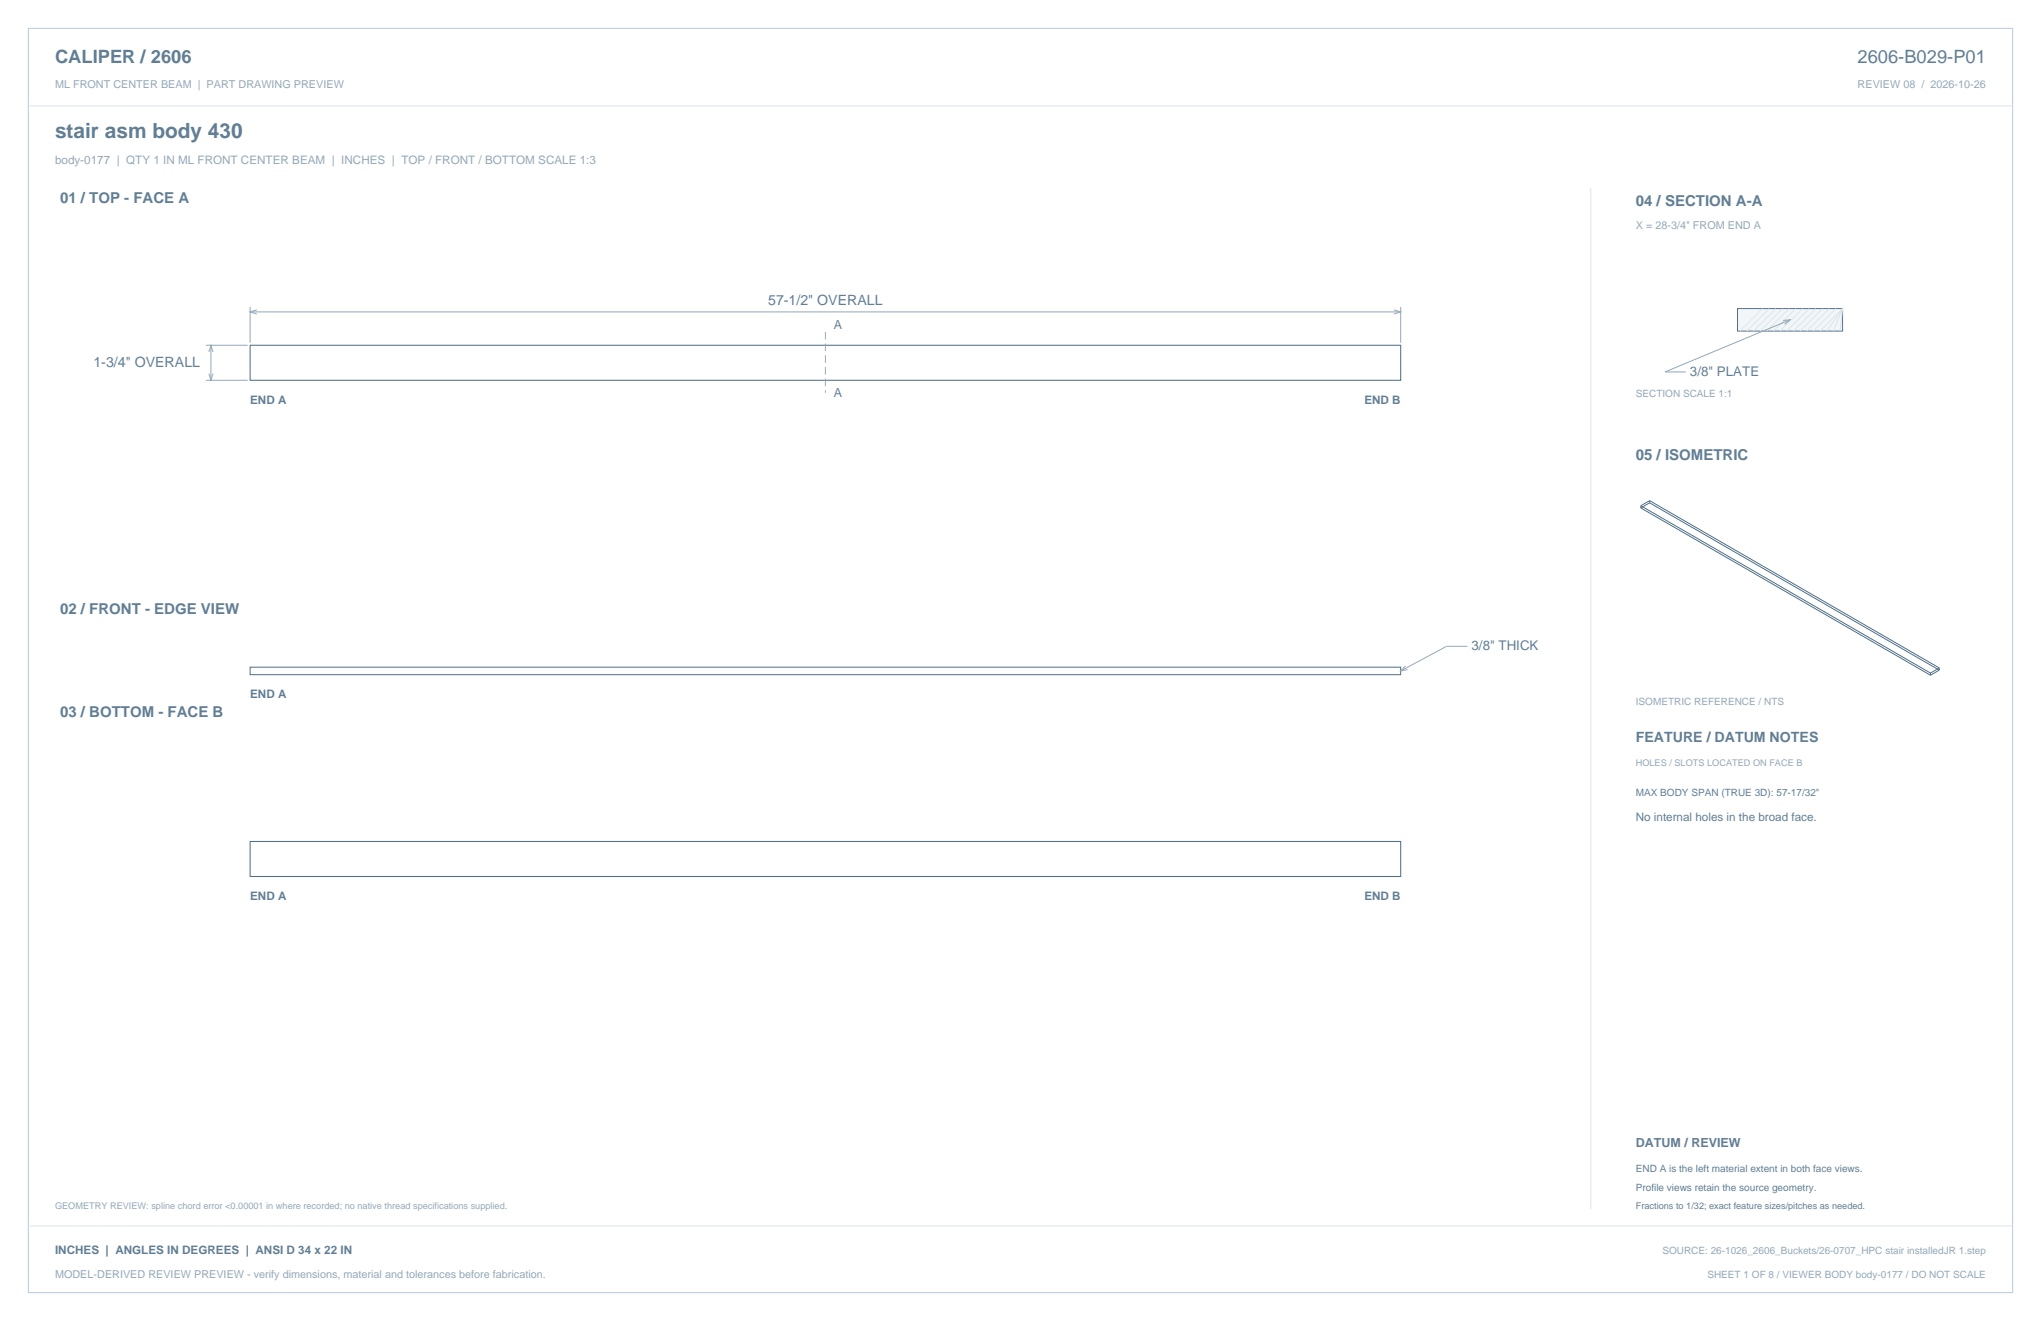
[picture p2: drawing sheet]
<svg xmlns="http://www.w3.org/2000/svg" width="864mm" height="559mm" viewBox="0 0 864 559" stroke-linecap="round" stroke-linejoin="round" font-family="sans-serif">
<defs><g id="words">
<text font-size="8.8" fill="#617e94" x="23.3" y="58.2">stair asm body 430</text>
<g font-size="7.8" fill="#617e94">
<text x="23.3" y="26.8">CALIPER / 2606</text>
<text x="786" y="26.8">2606-B029-P01</text>
</g>
<g font-size="6.3" fill="#617e94">
<text x="25.4" y="86.1">01 / TOP - FACE A</text>
<text x="692.1" y="87.1">04 / SECTION A-A</text>
<text x="692.1" y="194.4">05 / ISOMETRIC</text>
<text x="25.4" y="259.6">02 / FRONT - EDGE VIEW</text>
<text x="25.4" y="303.4">03 / BOTTOM - FACE B</text>
</g>
<g font-size="6" fill="#617e94">
<text x="325" y="129.1">57-1/2&quot; OVERALL</text>
<text x="39.5" y="155.2">1-3/4&quot; OVERALL</text>
<text x="692.1" y="314">FEATURE / DATUM NOTES</text>
</g>
<g font-size="5.6" fill="#617e94">
<text x="715.1" y="159.1">3/8&quot; PLATE</text>
<text x="622.7" y="275.2">3/8&quot; THICK</text>
</g>
<g font-size="5.3" fill="#617e94">
<text x="352.8" y="139.3">A</text>
<text x="352.8" y="167.9">A</text>
<text x="692.1" y="485.1">DATUM / REVIEW</text>
</g>
<text font-size="4.9" fill="#93a8b9" x="23.3" y="69.5">body-0177 | QTY 1 IN ML FRONT CENTER BEAM | INCHES | TOP / FRONT / BOTTOM SCALE 1:3</text>
<g font-size="4.9" fill="#617e94">
<text x="105.8" y="171.1">END A</text>
<text x="577.3" y="171.1">END B</text>
<text x="105.8" y="295.3">END A</text>
<text x="692.1" y="347.5">No internal holes in the broad face.</text>
<text x="105.8" y="380.6">END A</text>
<text x="577.3" y="380.6">END B</text>
<text x="23.3" y="530.6">INCHES | ANGLES IN DEGREES | ANSI D 34 x 22 IN</text>
</g>
<g font-size="4.6" fill="#93a8b9">
<text x="23.3" y="37">ML FRONT CENTER BEAM | PART DRAWING PREVIEW</text>
<text x="786" y="37">REVIEW 08 / 2026-10-26</text>
<text x="692.1" y="97">X = 28-3/4&quot; FROM END A</text>
<text x="23.3" y="540.5">MODEL-DERIVED REVIEW PREVIEW - verify dimensions, material and tolerances before fabrication.</text>
</g>
<g font-size="4.2" fill="#93a8b9">
<text x="692.1" y="167.9">SECTION SCALE 1:1</text>
<text x="692.1" y="298.1">ISOMETRIC REFERENCE / NTS</text>
<text x="703.4" y="530.6">SOURCE: 26-1026_2606_Buckets/26-0707_HPC stair installedJR 1.step</text>
<text x="722.4" y="540.5">SHEET 1 OF 8 / VIEWER BODY body-0177 / DO NOT SCALE</text>
</g>
<g font-size="4.2" fill="#617e94">
<text x="692.1" y="336.9">MAX BODY SPAN (TRUE 3D): 57-17/32&quot;</text>
<text x="692.1" y="495.7">END A is the left material extent in both face views.</text>
<text x="692.1" y="503.8">Profile views retain the source geometry.</text>
</g>
<g font-size="3.9" fill="#93a8b9">
<text x="692.1" y="323.8">HOLES / SLOTS LOCATED ON FACE B</text>
<text x="23.3" y="511.5">GEOMETRY REVIEW: spline chord error &lt;0.00001 in where recorded; no native thread specifications supplied.</text>
</g>
<text font-size="3.9" fill="#617e94" x="692.1" y="511.5">Fractions to 1/32; exact feature sizes/pitches as needed.</text>
</g></defs>
<path d="M12 12h839.6v534.8h-839.6z" fill="none" stroke="#b8cad8" stroke-width=".42"/>
<path d="M12 44.8h839.6M673.1 79.4v432.1" fill="none" stroke="#dbe5ed" stroke-width=".42"/>
<path d="M105.8 146.1h486.9v14.8h-486.9zM105.8 356h486.9v14.8h-486.9z" fill="none" stroke="#536f85" stroke-width=".44"/>
<path d="M105.8 129.8v15.2M105.8 131.9h486.9M108.7 131.1l-2.9 .8 2.9 .9M589.8 131.1l2.9 .8-2.9 .9M592.7 129.8v15.2M87.1 146.1h17.7M88.4 148.9l.9-2.8 .8 2.8M88.4 158l.9 2.9 .8-2.9M89.3 146.1v14.8M87.1 160.9h17.7M620.9 273.4h-8.8l-19.4 10.4M594.7 281.7l-2 2.1 2.9-.5" fill="none" stroke="#93a8b9" stroke-width=".42"/>
<path d="M349.2 140.4v25.8" fill="none" stroke="#93a8b9" stroke-width=".42" stroke-dasharray="3.2 1.8" stroke-linecap="butt"/>
<path d="M105.8 282.2h486.9v3.2h-486.9z" fill="none" stroke="#536f85" stroke-width=".42"/>
<path d="M735.2 130.5h44.4v9.6h-44.4z" fill-rule="evenodd" fill="#f2f6f9" stroke="#536f85" stroke-width=".42"/>
<g fill="none" stroke="#dbe5ed" stroke-width=".42">
<path d="M745.8 130.5l-9.6 9.6M748.6 130.5l-9.5 9.6M751.4 130.5l-9.5 9.6M754.2 130.5l-9.5 9.6M757.1 130.5l-9.6 9.6M759.9 130.5l-9.5 9.6M762.7 130.5l-9.5 9.6M765.5 130.5l-9.5 9.6M768.3 130.5l-9.5 9.6M771.2 130.5l-9.6 9.6M774 130.5l-9.5 9.6M776.8 130.5l-9.5 9.6"/>
<path d="M779.6 130.5l-9.5 9.6M779.6 130.5l-6.7 9.6M779.6 130.5l-3.8 9.6M779.6 130.5l-1 9.6M12 518.6h839.6"/>
</g>
<path d="M754.5 135.6l2.9-.3-2.3 1.9M757.4 135.3l-52.9 22h8.8" fill="none" stroke="#93a8b9" stroke-width=".42"/>
<path d="M694.3 213.9v1M694.3 213.9l122.5 70.8M694.3 214.9l122.5 70.7M698 212.7l-3.7 2.2M698 211.8v.9M698 212.7l122.6 70.8M698 211.8l122.6 70.8M698 211.8l-3.7 2.1M816.8 284.7v.9M820.6 282.6l-3.8 2.1M820.6 282.6v.9M820.6 283.5l-3.8 2.1" fill="none" stroke="#536f85" stroke-width=".42"/>
<use href="#words"/>
</svg>
